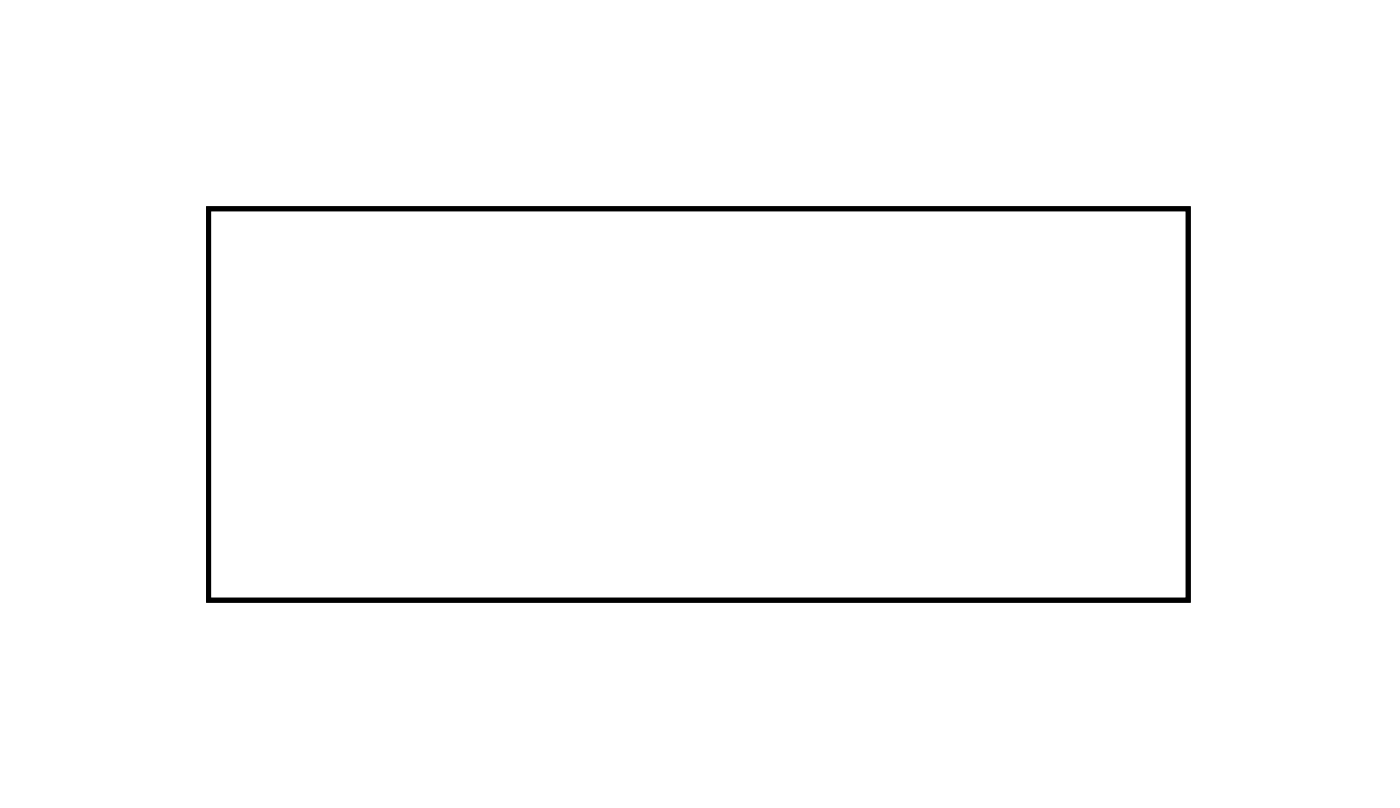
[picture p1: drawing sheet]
<svg xmlns="http://www.w3.org/2000/svg" width="58mm" height="33mm" viewBox="0 0 58 33" stroke-linecap="round" stroke-linejoin="round" font-family="sans-serif">
<path d="M8.6 8.6h40.2v16h-40.2z" fill="none" stroke="#000" stroke-width=".2"/>
<path d="M8.6 8.6h40.2v16h-40.2z" fill="none" stroke="#000" stroke-width=".04"/>
<circle cx="20.9" cy="21.1" r=".72" fill="#fff"/>
<circle cx="20.9" cy="21.1" r=".72" fill="none" stroke="#fff" stroke-width=".69" stroke-linecap="butt"/>
<circle cx="23.4" cy="21.4" r=".72" fill="#fff"/>
<circle cx="23.4" cy="21.4" r=".72" fill="none" stroke="#fff" stroke-width=".69" stroke-linecap="butt"/>
<circle cx="25.9" cy="21.1" r=".72" fill="#fff"/>
<circle cx="25.9" cy="21.1" r=".72" fill="none" stroke="#fff" stroke-width=".69" stroke-linecap="butt"/>
<circle cx="28.5" cy="21.4" r=".72" fill="#fff"/>
<circle cx="28.5" cy="21.4" r=".72" fill="none" stroke="#fff" stroke-width=".69" stroke-linecap="butt"/>
<circle cx="31" cy="21.1" r=".72" fill="#fff"/>
<circle cx="31" cy="21.1" r=".72" fill="none" stroke="#fff" stroke-width=".69" stroke-linecap="butt"/>
<circle cx="33.6" cy="21.4" r=".72" fill="#fff"/>
<circle cx="33.6" cy="21.4" r=".72" fill="none" stroke="#fff" stroke-width=".69" stroke-linecap="butt"/>
<path d="M32.9 10.6h1.4v1.3h-1.4z" fill="#fff"/>
<path d="M32.9 10.6h1.4v1.3h-1.4z" fill="none" stroke="#fff" stroke-width=".25"/>
<path d="M32.9 13.1h1.4v1.3h-1.4z" fill="#fff"/>
<path d="M32.9 13.1h1.4v1.3h-1.4z" fill="none" stroke="#fff" stroke-width=".25"/>
<path d="M32.9 15.7h1.4v1.3h-1.4z" fill="#fff"/>
<path d="M32.9 15.7h1.4v1.3h-1.4z" fill="none" stroke="#fff" stroke-width=".25"/>
<path d="M33.6 16.3h.1" fill="none" stroke="#fff" stroke-width=".25"/>
<path d="M32.9 18.2h1.4v1.3h-1.4z" fill="#fff"/>
<path d="M32.9 18.2h1.4v1.3h-1.4z" fill="none" stroke="#fff" stroke-width=".25"/>
<path d="M23.3 10.7h1.4v1.3h-1.4z" fill="#fff"/>
<path d="M23.3 10.7h1.4v1.3h-1.4z" fill="none" stroke="#fff" stroke-width=".25"/>
<path d="M23.3 13.2h1.4v1.3h-1.4z" fill="#fff"/>
<path d="M23.3 13.2h1.4v1.3h-1.4z" fill="none" stroke="#fff" stroke-width=".25"/>
<path d="M23.3 15.7h1.4v1.3h-1.4z" fill="#fff"/>
<path d="M23.3 15.7h1.4v1.3h-1.4z" fill="none" stroke="#fff" stroke-width=".25"/>
<path d="M23.3 18.3h1.4v1.3h-1.4z" fill="#fff"/>
<path d="M23.3 18.3h1.4v1.3h-1.4z" fill="none" stroke="#fff" stroke-width=".25"/>
<circle cx="36.1" cy="16.3" r=".7" fill="#fff"/>
<circle cx="36.1" cy="16.3" r=".7" fill="none" stroke="#fff" stroke-width=".76" stroke-linecap="butt"/>
<circle cx="46.3" cy="16.3" r=".7" fill="#fff"/>
<circle cx="46.3" cy="16.3" r=".7" fill="none" stroke="#fff" stroke-width=".76" stroke-linecap="butt"/>
<circle cx="36.1" cy="18.9" r=".7" fill="#fff"/>
<circle cx="36.1" cy="18.9" r=".7" fill="none" stroke="#fff" stroke-width=".76" stroke-linecap="butt"/>
<circle cx="46.3" cy="18.9" r=".7" fill="#fff"/>
<circle cx="46.3" cy="18.9" r=".7" fill="none" stroke="#fff" stroke-width=".76" stroke-linecap="butt"/>
<circle cx="36.1" cy="11.2" r=".64" fill="#fff"/>
<circle cx="36.1" cy="11.2" r=".64" fill="none" stroke="#fff" stroke-width=".76" stroke-linecap="butt"/>
<circle cx="38.7" cy="11.2" r=".64" fill="#fff"/>
<circle cx="38.7" cy="11.2" r=".64" fill="none" stroke="#fff" stroke-width=".76" stroke-linecap="butt"/>
<path d="M12.4 15.5h1.6v1.6h-1.6z" fill="#fff"/>
<path d="M12.4 15.5h1.6v1.6h-1.6z" fill="none" stroke="#fff" stroke-width=".76" stroke-linecap="butt"/>
<circle cx="13.2" cy="16.3" r=".79" fill="#fff"/>
<circle cx="13.2" cy="16.3" r=".79" fill="none" stroke="#fff" stroke-width=".76" stroke-linecap="butt"/>
<circle cx="20.8" cy="16.3" r=".79" fill="#fff"/>
<circle cx="20.8" cy="16.3" r=".79" fill="none" stroke="#fff" stroke-width=".76" stroke-linecap="butt"/>
<circle cx="10.7" cy="13.8" r=".7" fill="#fff"/>
<circle cx="10.7" cy="13.8" r=".7" fill="none" stroke="#fff" stroke-width=".76" stroke-linecap="butt"/>
<circle cx="20.9" cy="13.8" r=".7" fill="#fff"/>
<circle cx="20.9" cy="13.8" r=".7" fill="none" stroke="#fff" stroke-width=".76" stroke-linecap="butt"/>
</svg>
